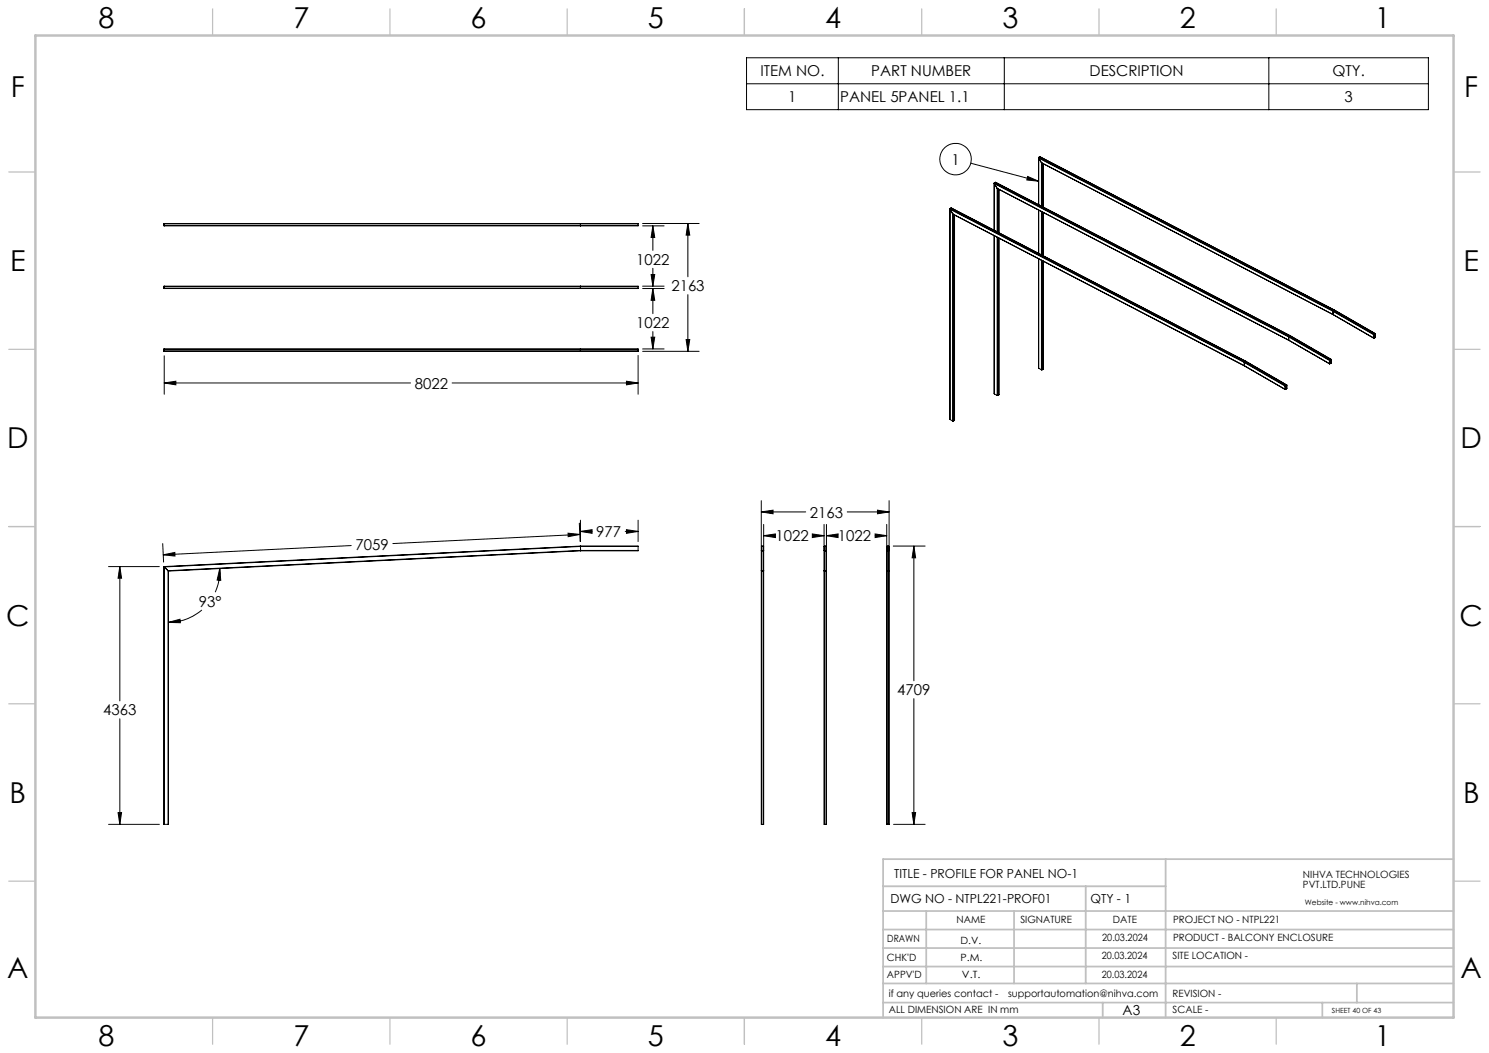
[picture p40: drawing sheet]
<svg xmlns="http://www.w3.org/2000/svg" width="420mm" height="297mm" viewBox="0 0 420 297" stroke-linecap="round" stroke-linejoin="round" font-family="sans-serif">
<defs><g id="words">
<g font-size="8.1">
<text x="27.8" y="8">8</text>
<text x="82.8" y="8">7</text>
<text x="132.8" y="8">6</text>
<text x="182.8" y="8">5</text>
<text x="232.8" y="8">4</text>
<text x="282.8" y="8">3</text>
<text x="332.8" y="8">2</text>
<text x="387.8" y="8">1</text>
<text x="3" y="27.2">F</text>
<text x="413" y="27.2">F</text>
<text x="2.8" y="76.5">E</text>
<text x="412.8" y="76.5">E</text>
<text x="2" y="126.5">D</text>
<text x="412" y="126.5">D</text>
<text x="1.7" y="176.5">C</text>
<text x="411.7" y="176.5">C</text>
<text x="2.7" y="226.5">B</text>
<text x="412.7" y="226.5">B</text>
<text x="2" y="275.7">A</text>
<text x="412" y="275.7">A</text>
<text x="27.8" y="295">8</text>
<text x="82.8" y="295">7</text>
<text x="132.8" y="295">6</text>
<text x="182.8" y="295">5</text>
<text x="232.8" y="295">4</text>
<text x="282.8" y="295">3</text>
<text x="332.8" y="295">2</text>
<text x="387.8" y="295">1</text>
</g>
<g font-size="4.2">
<text x="214.5" y="21.5">ITEM NO.</text>
<text x="245.8" y="21.5">PART NUMBER</text>
<text x="307.3" y="21.5">DESCRIPTION</text>
<text x="375.8" y="21.5">QTY.</text>
<text x="222.4" y="28.8">1</text>
<text x="237" y="28.8">PANEL 5PANEL 1.1</text>
<text x="379.2" y="28.8">3</text>
<text x="268.4" y="46.4">1</text>
<text x="179.5" y="74.7">1022</text>
<text x="189.4" y="82.2">2163</text>
<text x="179.5" y="92.6">1022</text>
<text x="117" y="109.6">8022</text>
<text x="228.4" y="146">2163</text>
<text x="100.3" y="155.2">7059</text>
<text x="168.2" y="151.5">977</text>
<text x="218.7" y="152.7">1022</text>
<text x="236.4" y="152.7">1022</text>
<text x="56.1" y="171.1">93°</text>
<text x="253.1" y="196.1">4709</text>
<text x="29.1" y="201.8">4363</text>
</g>
<text font-size="3.9" x="316.7" y="286.4">A3</text>
<g font-size="3.5">
<text x="252.2" y="247.7">TITLE - PROFILE FOR PANEL NO-1</text>
<text x="251.2" y="254.8">DWG NO - NTPL221-PROF01</text>
<text x="307.6" y="254.8">QTY - 1</text>
</g>
<g font-size="2.8">
<text x="367.5" y="247.7">NIHVA TECHNOLOGIES</text>
<text x="367.5" y="250.5">PVT.LTD.PUNE</text>
<text x="269.8" y="260.4">NAME</text>
<text x="287.8" y="260.4">SIGNATURE</text>
<text x="313.9" y="260.5">DATE</text>
<text x="330.9" y="260.5">PROJECT NO - NTPL221</text>
<text x="250.3" y="265.7">DRAWN</text>
<text x="270.9" y="266.1">D.V.</text>
<text x="310.9" y="265.5">20.03.2024</text>
<text x="330.9" y="265.5">PRODUCT - BALCONY ENCLOSURE</text>
<text x="250.2" y="271.1">CHK'D</text>
<text x="250.2" y="275.8">APPV'D</text>
<text x="270.9" y="271.1">P.M.</text>
<text x="271.3" y="275.8">V.T.</text>
<text x="310.8" y="270.6">20.03.2024</text>
<text x="310.8" y="275.8">20.03.2024</text>
<text x="330.7" y="270.6">SITE LOCATION -</text>
<text x="250.7" y="281.1">if any queries contact -</text>
<text x="284.3" y="281.1">supportautomation@nihva.com</text>
<text x="330.7" y="281.1">REVISION -</text>
<text x="250.7" y="285.6">ALL DIMENSION ARE IN mm</text>
<text x="330.7" y="285.6">SCALE -</text>
</g>
<text font-size="2.1" x="368.1" y="255.1">Website - www.nihva.com</text>
<text font-size="2" x="375.7" y="285.6">SHEET 40 OF 43</text>
</g></defs>
<g fill="none" stroke="#000" stroke-width=".28">
<path d="M210.6 16.3h192.3v14.6h-192.3zM236.5 16.3v14.6M283.3 16.3v14.6M357.9 16.3v14.6M210.6 23.6h192.3M267.9 58.9l.1 59.4M268 58.8v.2M268 59l.7 1.4M268 59l83 43.2M268 58.8l83 43.3M268.3 58.7h.1M268.3 58.7l83.1 43.2"/>
<path d="M268.3 58.7l-.3 .1M273.8 46l19.1 5.1M280.4 51.7l.1 13.3M280.5 51.6v.2M280.5 51.8l.8 1.3M280.5 51.8l83 43.2M280.5 51.6l83.1 43.3M280.8 51.4h.1M280.8 51.4l83.1 43.3M280.8 51.4l-.3 .2M281.3 53.1v.1M281.3 53.1l82.2 42.9"/>
<path d="M281.3 53.1v12.3M281.3 53.2l82.2 42.8M281.4 53.2v12.3M281.7 53.4v12.2M281.8 53.4v12.2M289.9 49.8l3 1.3-3.3-.3zM292.9 44.5v13.2M292.9 59.2v12.3M293 44.4v.2M293 44.6l.8 1.3M293 44.6l83 43.2M293 44.4l83.1 43.3"/>
<path d="M293 44.6v13.1M293 59.3v12.2M293.3 44.2h.1M293.3 44.2l83.1 43.3M293.3 44.2l-.3 .2M293.8 45.9h.1M293.8 45.9l82.3 42.9M293.8 45.9v12.3M293.8 59.7v12.2M293.9 46v12.2M293.9 59.8v12.2M294.3 46.2v12.2"/>
<path d="M294.3 59.9v12.3M46.2 63.1h133.8M46.2 63.6l.1 .1M46.2 63.1v.5M46.2 63.6h133.8M163.7 63.1h.1M163.7 63.6h.1M163.7 63.1v.5M180 63.6l-133.7 .1M180 63.1v.5M181.3 63.7h6M181.3 63h15.9"/>
<path d="M183.7 77.4h1l-.6 3.3zM184.1 63.7l.6 3.3h-1zM184.1 63.7v6.9M184.1 75.7v5M194 63l.6 3.3h-1.1zM194 63v15.1M268.7 60.4h.1M268.7 60.4v58.4M268.7 60.4l82.3 42.7M268.8 60.4l82.2 42.8M268.9 60.5v58.3M269.2 60.6v58l-.3 .2"/>
<path d="M280.4 66.5l.1 44.6M281.3 66.9v44.6M281.4 67v44.5M281.7 67.1v44.3M281.8 67.2l-.1 44.2M292.9 73l.1 30.9M293 73v30.9M293.8 73.4v30.9M293.9 73.5v30.8M294.3 73.7v30.4M46.2 99l.1 .1M46.2 98.5h133.8"/>
<path d="M46.2 81.3h133.8M46.2 80.8v.5M46.2 98.5v.5M46.2 80.8h133.8M46.2 99h133.8M46.3 80.7l-.1 .1M46.3 80.7l133.7 .1M163.7 81.3h.1M163.7 80.8h.1M163.7 99h.1M163.7 98.5h.1M163.7 80.8v.5"/>
<path d="M163.7 98.5v.5M180 99l-133.7 .1M180 80.8v.5M180 98.5v.5M181.3 80.7h6M181.3 81.4h6M181.3 98.4h6M181.3 99.1h15.9M183.7 95.1h1l-.6 3.3zM184.1 81.4l.6 3.3h-1zM184.1 81.4v7.1M184.1 93.5v4.9"/>
<path d="M193.5 95.8h1.1l-.6 3.3zM194 83.1v16M363.5 96h.1M363.5 95l11.5 6.7 .1-.2M363.5 96l11.5 6.6M363.5 95v1M363.6 94.9l-.1 .1M363.6 94.9l11.5 6.6M363.9 94.7l-.3 .2M363.9 94.7l11.5 6.6M363.9 94.7h.1M363.9 94.7l11.6 6.6"/>
<path d="M376 87.8v.9M376 87.8l11.5 6.6M376 88.7l.1 .1M376 88.7l11.5 6.7M376.1 87.7l-.1 .1M376.1 88.8l11.4 6.6M376.1 87.7l11.5 6.6M376.4 87.5h.1M376.4 87.5l11.5 6.6M376.4 87.5l-.3 .2M387.5 94.4v1M387.6 95.4h.1"/>
<path d="M387.6 94.9l.3 .2M387.6 95l.3 .2M387.6 94.3l-.1 .1M387.6 94.4v1M387.9 95.2l-.4 .2M387.9 94.1l.1 .1M387.9 94.2h.1M387.9 94.1l-.3 .3M387.9 95.2l-.3 .2M387.9 95.1v.1M388 95.1l-.1 .1M388 94.2l-.1 .9"/>
<path d="M46.3 108l3.3-.5v1zM46.3 100.4v10.8M46.3 108h69.5M127.5 108h52.5M176.7 107.5l3.3 .5-3.3 .5zM180 100.3v10.9M267.9 118.3h.1M268 118.3l.7 .5M268.7 118.8h.2M280.5 111.1h.1M280.5 111.1l.8 .4M281.3 111.5h.1"/>
<path d="M281.7 111.4l-.3 .1M293 103.9l.8 .4M293.8 104.3h.1M294.3 104.1l-.4 .2M294.3 104.1h.1M351 102.2v.9M351 102.2l11.5 6.7M351 103.1v.1M351 103.2l11.5 6.7M351 103.1l11.5 6.7M351 102.1v.1M351 102.1l11.6 6.7-.1 .1"/>
<path d="M351.4 101.9h.1M351.4 101.9l11.5 6.7M351.4 101.9l-.4 .2M362.5 108.9v.9M362.5 109.8h.1M362.5 109.3l.4 .2M362.5 109.4l.4 .2M362.9 108.6h.1M362.9 108.6l-.4 .2v1M362.9 109.6l-.3 .2M362.9 109.5v.1M363 109.5l-.5 .3"/>
<path d="M363 108.6v.9M375 102.6h.1M375.1 102.6h.1M375 102.1l.4 .2M375 102.2l.4 .2M375.1 101.6l-.1 1M375.4 101.3l.1 .1M375.4 101.4h.1M375.4 102.4l-.3 .2M375.4 101.3l-.3 .3M375.4 102.3v.1M375.5 102.3l-.1 .1"/>
<path d="M375.5 101.4l-.1 .9M30.6 159.8h14.3M33.8 159.8l.5 3.3h-1zM33.8 159.8v37.9M45.9 153.3l.2 5.2M46 156.5l3.3-.7 .1 1zM46.2 159.8l.1 72.7M46.2 159.8l.1 .1M46.3 159.9v72.6M46.3 159.9l1.1 1.1M99.1 153.9l-53.1 2.6M160.2 150.4l3.3 .3-3.2 .7z"/>
<path d="M163.4 147.6l.3 5.1M163.5 150.7l-52.7 2.6M163.7 149.9l3.3-.5v1zM163.7 146.7v6M163.7 149.9h3.3M163.7 154v.1M163.7 154l16.3 .1M163.7 154.1l-117.4 5.8M163.7 154.1l.1 1.2M163.7 154l-117.5 5.8M163.7 154.1h16.3M163.8 155.3v.1"/>
<path d="M163.8 155.3l-116.4 5.7M163.8 155.4l-116.3 5.7M163.8 155.3h16.2M176.4 149.9h3.6M176.7 149.4l3.3 .5-3.3 .5zM180 146.7v6M180 155.3l-16.2 .1M180 154.1v1.2M214.7 144.4l3.4-.5v1zM214.7 155.3l.1 .1M214.7 141.2v12.8M214.7 144.4h12.6"/>
<path d="M214.8 154.1v1.2M214.8 154.1v78.4M214.8 155.3h.5M214.8 154.1h.5M215.3 154.1v1.2M215.3 154.1v78.4M215.4 151.1l3.3-.5v1zM215.4 155.3l-.1 .1M215.4 147.9v6.1M215.4 151.1h2.2M229.1 150.6l3.3 .5-3.3 .5zM229.3 151.1h3.1"/>
<path d="M232.4 155.3l.2 .1M232.4 147.9v6.1M232.6 154.1v1.2M232.6 154.1v78.4M232.6 155.3h.4M232.6 154.1h.4M233 154.1v1.2M233 154.1v78.4M233.1 151.1l3.3-.5v1zM233.1 155.3l-.1 .1M233.1 151.1h2.1M233.1 147.9v6.1"/>
<path d="M239 144.4h11.8M246.8 150.6l3.3 .5-3.3 .5zM246.9 151.1h3.2M247.5 143.9l3.3 .5-3.3 .5zM250.1 155.3l.1 .1M250.1 147.9v6.1M250.2 155.3h.1M250.2 154.1h.1M250.2 154.1v78.4M250.2 155.3h.5M250.2 154.1h.5M250.7 154.1h.1"/>
<path d="M250.7 155.3h.1M250.7 154.1v78.4M250.8 154.1l-.1 78.4M250.8 154.1h-.7l.1 78.4M250.8 141.2v12.8M252 154h8.9M257.8 154l.5 3.3h-1zM257.8 154v38M47.4 161l.1 .1M47.4 161v71.5M47.5 175.5l3.3-.8 .1 .9zM47.5 161.1l-.1 71.4"/>
<path d="M56.9 172a14.4 14.4 0 0 1-9.4 3.5M62 160.4l.3 3.3-1.1-.1zM62 160.4l-.4 3.9-.9 2.7M214.7 161l.6 .1M215.4 161l-.1 .1zM232.4 161l.2 .1zM233.1 161l-.5 .1M250.1 161l.1 .1zM250.2 161.1h.5M250.7 161.1l.1-.1zM257.8 197.1v35.4M33.8 202.7v29.8"/>
<path d="M30.6 232.5h14.3M33.3 229.2h1l-.5 3.3zM46.3 232.5h1.1M214.8 232.5l-.1-78.4 .6-.1v78.5M214.8 232.5h.5M232.6 232.5l-.1-78.5 .6 .1-.1 78.4M232.6 232.5h.4M250.2 232.5h.5M252.1 232.5h8.8M257.3 229.2h1l-.5 3.3z"/>
<circle cx="269.5" cy="44.9" r="4.4"/>
</g>
<g fill="none" stroke="#c0c0c0" stroke-width=".35">
<path d="M60 2.5v7.5M110 2.5v7.5M160 2.5v7.5M210 2.5v7.5M260 2.5v7.5M310 2.5v7.5M360 2.5v7.5M2.5 48.5h7.5M410 48.5h7.5M2.5 98.5h7.5M410 98.5h7.5M2.5 148.5h7.5"/>
<path d="M410 148.5h7.5M2.5 198.5h7.5M410 198.5h7.5M2.5 248.5h7.5M410 248.5h7.5M60 287v7.5M110 287v7.5M160 287v7.5M210 287v7.5M260 287v7.5M310 287v7.5M360 287v7.5"/>
</g>
<g fill="none" stroke="#c0c0c0" stroke-width=".5">
<path d="M249.1 257h160.9M249.1 250h79.7M261.3 257v20.4M286 257v20.4M306.2 250v27.4M328.8 242.3v44.7M410 242.3h-160.9v44.7M249.1 272.6h160.9M249.1 267.4h160.9M249.1 262.2h160.9M249.1 277.4h160.9M382.7 277.4v5.4"/>
<path d="M249.1 282.8h160.9M311 282.8v4.2M373 282.8v4.2"/>
</g>
<path d="M10 10h400v277h-400z" fill="none" stroke="#c0c0c0" stroke-width=".7"/>
<g fill="#000">
<path d="M289.9 49.8l3 1.3-3.3-.3z"/>
<path d="M215.4 151.1l3.3-.5v1zM229.1 150.6l3.3 .5-3.3 .5zM233.1 151.1l3.3-.5v1zM246.8 150.6l3.3 .5-3.3 .5zM257.8 154l.5 3.3h-1zM257.3 229.2h1l-.5 3.3zM214.7 144.4l3.4-.5v1zM247.5 143.9l3.3 .5-3.3 .5zM163.7 149.9l3.3-.5v1zM176.7 149.4l3.3 .5-3.3 .5zM46 156.5l3.3-.7 .1 1zM160.2 150.4l3.3 .3-3.2 .7zM33.3 229.2h1l-.5 3.3zM33.8 159.8l.5 3.3h-1zM47.5 175.5l3.3-.8 .1 .9zM62 160.4l.3 3.3-1.1-.1zM184.1 63.7l.6 3.3h-1zM183.7 77.4h1l-.6 3.3zM184.1 81.4l.6 3.3h-1zM183.7 95.1h1l-.6 3.3zM194 63l.6 3.3h-1.1zM193.5 95.8h1.1l-.6 3.3zM176.7 107.5l3.3 .5-3.3 .5zM46.3 108l3.3-.5v1z"/>
</g>
<use href="#words"/>
</svg>
